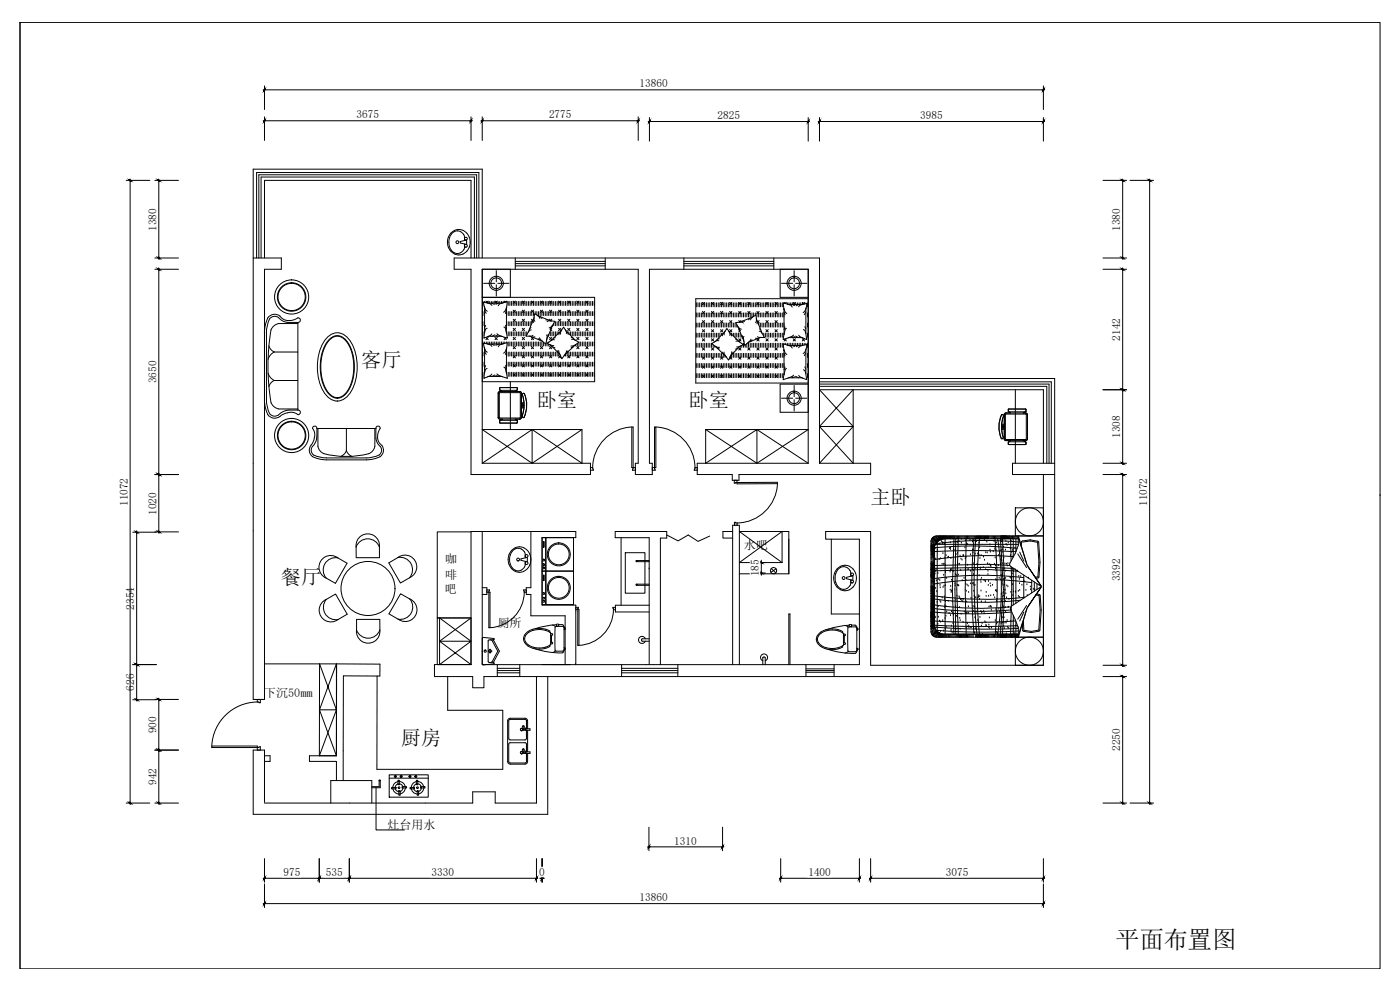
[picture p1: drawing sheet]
<svg xmlns="http://www.w3.org/2000/svg" width="1189mm" height="841mm" viewBox="0 0 1189 841" stroke-linecap="round" stroke-linejoin="round" font-family="sans-serif">
<defs><g id="words">
<text font-size="20.5" x="947" y="804">平面布置图</text>
<g font-size="17.1">
<text x="307" y="312">客厅</text>
<text x="456" y="346">卧室</text>
<text x="585" y="346">卧室</text>
<text x="739" y="428">主卧</text>
<text x="239" y="496">餐厅</text>
<text x="341" y="633">厨房</text>
</g>
<g font-size="10.2">
<text x="632" y="466">水吧</text>
<text x="378" y="478">咖</text>
<text x="378" y="491">啡</text>
<text x="378" y="503">吧</text>
<text x="422" y="532">厕所</text>
<text x="224" y="592">下沉50mm</text>
<text x="329" y="703">灶台用水</text>
</g>
<g font-size="9.6">
<text x="543" y="74">13860</text>
<text x="303" y="100">3675</text>
<text x="466" y="100">2775</text>
<text x="609" y="101">2825</text>
<text x="781" y="101">3985</text>
<text x="133" y="196" transform="rotate(-90 133 196)">1380</text>
<text x="951" y="196" transform="rotate(-90 951 196)">1380</text>
<text x="951" y="289" transform="rotate(-90 951 289)">2142</text>
<text x="133" y="325" transform="rotate(-90 133 325)">3650</text>
<text x="951" y="372" transform="rotate(-90 951 372)">1308</text>
<text x="109" y="430" transform="rotate(-90 109 430)">11072</text>
<text x="974" y="430" transform="rotate(-90 974 430)">11072</text>
<text x="133" y="437" transform="rotate(-90 133 437)">1020</text>
<text x="644" y="489" transform="rotate(-90 644 489)">185</text>
<text x="951" y="493" transform="rotate(-90 951 493)">3392</text>
<text x="114" y="517" transform="rotate(-90 114 517)">2354</text>
<text x="114" y="586" transform="rotate(-90 114 586)">626</text>
<text x="133" y="622" transform="rotate(-90 133 622)">900</text>
<text x="951" y="637" transform="rotate(-90 951 637)">2250</text>
<text x="133" y="666" transform="rotate(-90 133 666)">942</text>
<text x="572" y="717">1310</text>
<text x="241" y="743">975</text>
<text x="277" y="743">535</text>
<text x="367" y="743">3330</text>
<text x="458" y="743">0</text>
<text x="686" y="743">1400</text>
<text x="803" y="743">3075</text>
<text x="543" y="765">13860</text>
</g>
</g></defs>
<g fill="none" stroke="#000" stroke-width=".85">
<path d="M17 19h.1M17 19h1155v803h-1155zM17 19v803M225 73v20M226 76h659M886 73v20M225 99v20M400 99v20M410 99v20M542 99v20M551 100v20M686 100v20"/>
<path d="M696 100v20M886 100v20M226 102h173M411 102h130M553 103h132M697 103h188M107 153h20M111 154v527M132 153h20M135 154v64M937 153h20M953 154v64"/>
<path d="M960 153h20M976 154v527M383 199a6 6 0 0 1 7-3 6 6 0 0 1 4 5v3M383 199a10 10 0 0 0 5 16 6 6 0 0 0 6-5v-3M132 219h20M215 219h24v10h-14v365h-10zM215 219v-75h195v75M218 219v-73h189v73M220 219v-71h185v71M222 219v-69h181v69M225 219v-66h175v66M381 201a10 10 0 0 0 2 12 10 10 0 0 0 12 1 11 11 0 0 0 4-12 11 11 0 0 0-11-7 10 10 0 0 0-7 6"/>
<path d="M396 204l-5 1v1l5 1M396 204v3M438 219v10M514 219v10M581 219v10M657 219v10M937 219h20M132 229h20M135 229v173M421 230v9M433 229v23M438 224h76"/>
<path d="M438 226h76M438 222h76M581 224h76M581 226h76M581 222h76M662 229v23h24M674 230v9M937 229h20M953 229v101M410 252h95v72h-95M410 256v3M411 256l4 1h11l5-1-1 6v20l1 5-5-2h-11l-4 2v-5v-20z"/>
<path d="M411 240h9M411 260l2 3 1 1M412 256v1M413 256l1 1M413 256v1M414 257l3 1 1 1M414 256v1M415 256l-2 1M416 256v1M417 256v1M417 257l3 1M419 256v1"/>
<path d="M420 256v1M420 256l2 1M421 242v9M422 256v1M422 256l-1 1M423 240h9M423 256v1M423 257l-2 1M424 256v1M426 256v1M427 256v1l-3 1-1 2M428 256h1h1"/>
<path d="M429 256v1M430 256h.1M432 256v3M433 256v3M434 256v3M436 256l2 1M436 256v3M437 256v3M438 256l-2 1M439 256v3M440 256v3M442 256v3"/>
<path d="M443 256v3M443 256l2 1M444 256v3M445 256l-2 1M446 256v3M447 256v3M449 256v3M450 256v3M451 256l2 1M452 256v3M453 256v3M453 256l-2 1"/>
<path d="M454 256v3M456 256v3M457 256v3M459 256v3M459 256l2 1M460 256v3M461 256l-2 1M462 256v3M463 256v3M464 256v3M466 256v3M467 256l2 1"/>
<path d="M467 256v3M469 256l-2 1M469 256v3M470 256v3M472 256v3M473 256v3M474 256l2 1M474 256v3M476 256v3M476 256l-2 1M477 256v3M479 256v3"/>
<path d="M480 256v3M482 256v3M482 256l2 1M483 256v3M484 256l-2 1M485 256v3M486 256v3M487 256v3M489 256v3M490 256l2 1M490 256v3M492 256v3"/>
<path d="M492 256l-2 1M493 256v3M495 256v3M496 256v3M497 256v3M497 256l2 1M499 256v3M499 256l-2 1M500 256v3M502 256v3M503 256v3M505 256v3"/>
<path d="M591 257v3M593 257v3M594 257v3M596 257v3M596 257l2 2M597 257v3M598 257l-2 2M598 257v3M600 257v3M601 257v3M603 257v3M604 257v3"/>
<path d="M604 257l2 2M606 257v3M606 257l-2 2M607 257v3M608 257v3M610 257v3M611 257v3M612 257l2 2M613 257v3M614 257l-2 2M614 257v3M616 257v3"/>
<path d="M617 257v3M619 257v3M620 257l2 2M620 257v3M621 257v3M622 257l-2 2M623 257v3M624 257v3M626 257v3M627 257v3M627 257l2 2M628 257v3"/>
<path d="M629 257l-2 2M630 257v3M631 257v3M633 257v3M634 257v3M635 257l2 2M636 257v3M637 257l-2 2M637 257v3M639 257v3M640 257v3M641 257v3"/>
<path d="M643 257l2 2M643 257v3M644 257v3M645 257l-2 2M646 257v3M647 257v3M649 257v3M650 257v3M650 257l2 2M651 257v3M652 257l-2 2M653 257v3"/>
<path d="M654 257v3M656 257v3M657 257v3M658 257l2 2M659 257v3M660 257v3M660 257l-2 2M661 257v3M663 257v3M664 240h9M664 257v3M665 257l5 1h11h4l-1 5v20l1 5-4-1h-11l-5 1 1-5v-20z"/>
<path d="M666 257h.1M666 257l1 1 1-1M667 257v1M669 257v1l3 1 1 2M670 257v1M671 257v1M673 258l2 1M673 257v1M674 257l1 1M674 257v1M674 242v9M675 257l-1 1"/>
<path d="M676 240h9M676 257v1M677 257v1M678 258l-2 2M679 257v1M680 257v1M681 257l2 1M681 257v1M682 258l-3 1-1 1M683 257v1M683 257l-1 1M684 257v1"/>
<path d="M686 257v3M686 253h-95v72h95M410 264v4M410 273v3M411 264l2 2M412 276l-1 2M414 279h-2l-1 3M428 277l1 1 1 5M429 276l1 3M430 264l-1 2M430 264v4M430 273v3"/>
<path d="M430 260l-1 4-1 1M432 264v4M432 273v3M433 264v4M433 273v3M434 264v4M434 273v3M436 279l2 2M436 271l2 2M436 263l2 2M436 264v4M436 273v3"/>
<path d="M437 264v4M437 273v3M438 279l-2 2M438 271l-2 2M438 263l-2 2M439 264v4M439 273v3M440 264v4M440 273v3M442 264v4M442 273v3M443 264v4"/>
<path d="M443 273v3M443 279l2 2M443 271l2 2M443 263l2 2M444 264v4M444 273v3M445 279l-2 2M445 271l-2 2M445 263l-2 2M446 264v4M446 273v3M447 264v4"/>
<path d="M447 273v3M449 264v4M449 273v3M450 264v4M450 273v3M451 278l-1 1M451 280h-1l-1 2M451 271l1 1M451 263l2 2M452 264v4M452 273v1M453 272v2"/>
<path d="M453 271l-2 2M453 264v4M453 263l-2 2M454 269v3v1M454 266l3 2 11 4 3 1-7 15-1 4-3-3-10-4h-3l6-15zM454 264v2M456 264v3M456 268l2 1v1M457 264v4M459 264v4M459 269l1 1M459 263l2 2"/>
<path d="M460 264v4M461 263l-2 2M462 264v4M463 264v4M464 264v4M465 271l-1 1M466 264v4M467 271l1 1M467 263l2 2M467 264v4M468 280l1 1M468 272h-2l-1 1"/>
<path d="M468 278l-1 1M469 279h-1M469 271l-2 1M469 263l-2 2M469 264v4M469 276l-1 2h-2M470 264v4M470 274v2M472 264v4M472 273v3M473 264v4M473 273v3"/>
<path d="M474 279l2 2M474 271l2 2M474 263l2 2M474 264v4M474 273v3M476 264v4M476 273v3M476 279l-2 2M476 271l-2 2M476 263l-2 2M477 280l-1 2v2M477 264v4"/>
<path d="M477 273v3M479 264v4M479 273v3M480 280l1 2v1M480 264v4M480 273v3M482 264v4M482 273v3M482 279l2 2M482 271l2 2M482 263l2 2M483 264v4"/>
<path d="M483 273v3M484 279l-2 2M484 271l-2 2M484 263l-2 2M485 264v4M485 273v3M486 264v4M486 273v3M487 264v4M487 273v3M489 264v4M489 273v3"/>
<path d="M490 279l2 2M490 271l2 2M490 263l2 2M490 264v4M490 273v3M492 264v4M492 273v3M492 279l-2 2M492 271l-2 2M492 263l-2 2M493 264v4M493 273v3"/>
<path d="M495 264v4M495 273v3M496 264v4M496 273v3M497 264v4M497 273v3M497 279l2 2M497 271l2 2M497 263l2 2M499 264v4M499 273v3M499 279l-2 2"/>
<path d="M499 271l-2 2M499 263l-2 2M500 264v4M500 273v3M502 264v4M502 273v3M503 264v4M503 273v3M505 264v4M505 273v3M591 266v3M591 274v4"/>
<path d="M593 266v3M593 274v4M594 266v3M594 274v4M596 266v3M596 274v4M596 272l2 2v4M596 280l2 2M596 264l2 2M597 266v3M597 274v4M598 280l-2 2"/>
<path d="M598 272l-2 2M598 264l-2 2M598 266v3M600 266v3M600 274v4M601 266v3M601 274v4M603 266v3M603 274v4M604 266v3M604 280l2 2M604 272l2 2"/>
<path d="M604 264l2 2M606 266v3M606 274v4M606 272l-2 2v4M606 280l-2 2M606 264l-2 2M607 266v3M607 274v4M608 266v3M608 274v4M610 266v3M610 274v4"/>
<path d="M611 266v3M611 274v4M612 280l2 2M612 272l2 2M612 264l2 2M613 266v3M613 274v4M614 280l-2 2M614 272l-2 2M614 264l-2 2M614 266v3M614 274v4"/>
<path d="M616 266v3M616 274v4M617 266v3M617 274v4M619 266v3M619 274v4M620 280l2 2M620 272l2 2M620 264l2 2M620 266v3M620 274v4M621 266v3"/>
<path d="M621 274v4M622 280l-2 2M622 272l-2 2M622 264l-2 2M623 266v3M623 274v4M624 266v3M624 274v4M625 274l3-1 11-4 3-2 1 4 6 15h-3l-11 5-3 2v-4zM626 266v3M626 276v2M626 277l2 2h2"/>
<path d="M627 266v3M627 280h1M627 272l2 1M627 264l2 2M627 279l2 2M628 273h2l1 1M628 266v3M629 272l-1 1M629 264l-2 2M630 266v3M630 273h2M631 266v3"/>
<path d="M633 266v3M634 266v3M635 264l2 2M636 266v3M637 264l-2 2M637 270l-1 1M637 266v3M639 266v3M640 269l-2 1-1 1M640 266v2M641 266v2M642 270v3v1"/>
<path d="M643 264l2 2M643 266v3M643 272l2 2M643 273v2M644 266v3M644 274v2M645 272l-2 1M645 264l-2 2M645 279l1 1M646 266v3M646 274v4M647 266v3"/>
<path d="M647 274v4M649 266v3M649 274v4M650 266v3M650 274v4M650 280l2 2M650 272l2 2M650 264l2 2M651 266v3M651 274v4M652 280l-2 2M652 272l-2 2"/>
<path d="M652 264l-2 2M653 266v3M653 274v4M654 266v3M654 274v4M656 266v3M656 274v4M657 266v3M657 274v4M658 272l2 2v4M658 280l2 2M658 264l2 2"/>
<path d="M659 266v3M659 274v4M660 266v3M660 280l-2 2M660 272l-2 2M660 264l-2 2M661 266v3M661 274v4M663 266v3M663 274v4M664 266v3M664 274v4"/>
<path d="M666 262l1 3 1 1M666 266v3M666 274v4M666 265l1 2M667 277l-1 3M668 279h-1l-1 5M682 280h2v3M683 277l1 2M684 265l-1 2M685 261l-2 3-1 1M686 266v3M686 274v4"/>
<path d="M410 282v3M410 290v4M410 299v3M411 291l4 1h11l5-1-1 5v20l1 5-5-2h-11l-4 2v-5v-20zM411 295l2 3 1 1M411 298l2 3M412 290v1M413 286l2 2M413 290v2M414 292l3 1 1 1M414 290v2M415 286l-2 2"/>
<path d="M416 290v2M417 290v2M417 292l3 1M418 283l-1 2-3 1M419 290v2M420 290v2M420 284l-2 1M420 286l2 2M421 285h2M422 290v2M422 283l1 1 4 2M422 286l-2 2"/>
<path d="M423 290v2M423 292l-2 1M424 290v2M426 290v2M427 290v2l-3 1-1 1M428 286l2 2M429 290v1M430 287l-2 1M430 299l-1 2M430 282v1M430 290v1M430 299v3"/>
<path d="M430 295l-1 4-1 1M432 282v3M432 290v4M432 299v3M433 282v3M433 290v4M433 299v3M434 282v3M434 290v4M434 299v3M436 294l2 2M436 286l2 2"/>
<path d="M436 282v3M436 290v4M436 299v3M437 282v3M437 290v4M437 299v3M438 294l-2 2M438 286l-2 2M439 282v3M439 290v4M439 299v3M440 282v3"/>
<path d="M440 290v4M440 299v3M442 282v3M442 290v4M442 299v3M443 282v3M443 290v4M443 299v3M443 294l2 2M443 286l2 2M444 282v3M444 290v4"/>
<path d="M444 299v3M445 294l-2 2M445 286l-2 2M446 282v3M446 290v4M446 299v3M447 282v2M447 290v4M447 299v3M449 290v4M449 299v3M450 290v4"/>
<path d="M450 299v3M451 294l2 2M451 286l2 2M452 290v4M452 299v3M453 285h-4M453 290v4M453 299v3M453 286l-2 2M453 294l-2 2M454 286h-2M454 290v4"/>
<path d="M454 299v3M456 290v4M456 299v3M457 287l1 2M457 290v4M457 299v3M458 287l3 3M459 290v4M459 299v3M459 294l2 2M460 290v4M460 299v3"/>
<path d="M461 294l-2 2M462 290v4M462 299v3M463 292v2M463 299v3M464 284l1 1-1 4M464 290v4M464 299v3M465 292l11-11 3-3 2 3 7 8 4 1-12 11-3 3-2-3-7-8zM465 284v2M466 284v1M466 290v1"/>
<path d="M466 292v2M466 299v3M467 294l2 2M467 286l2 2M467 293h3M467 282v3M467 293v1M467 299v3M469 294l-2 2M469 286l-2 2M469 282v3M469 299v3"/>
<path d="M469 294l2 1M470 282v3M470 299v3M471 288h-1l-2 1M472 287h-2M472 282v3M472 299v3M473 282v2M473 299v3M473 298l1 1M474 282v1M474 297l2 4"/>
<path d="M474 300v2M475 282v2M481 298v1l-2 3M482 282h.1M482 299v3M482 282l1 2M482 298l-1 1M483 282v1M483 299v3M485 282v3M485 299v3M485 286l2 1"/>
<path d="M485 288h2l2 1M486 282v3M486 299v3M487 294l-2 1M487 282v3M487 299v3M489 293l-3 1h-1M489 282v3M489 293v1M489 299v3M490 294l2 2M490 286l2 2"/>
<path d="M490 282v3M490 291v3M490 299v3M492 282v3M492 290v4M492 299v3M492 294l-2 2M492 286l-2 2M493 282v3M493 290v4M493 299v3M495 282v3"/>
<path d="M495 290v4M495 299v3M496 282v3M496 290v4M496 299v3M497 282v3M497 290v4M497 299v3M497 294l2 2M497 286l2 2M499 282v3M499 290v4"/>
<path d="M499 299v3M499 294l-2 2M499 286l-2 2M500 282v3M500 290v4M500 299v3M502 282v3M502 290v4M502 299v3M503 282v3M503 290v4M503 299v3"/>
<path d="M505 282v3M505 290v4M505 299v3M591 283v3M591 291v4M591 300v3M593 283v3M593 291v4M593 300v3M594 283v3M594 291v4M594 300v3"/>
<path d="M596 283v3M596 291v4M596 300v3M596 295l2 2M596 287l2 2M597 283v3M597 291v4M597 300v3M598 295l-2 2M598 287l-2 2M598 283v3M598 291v4"/>
<path d="M598 300v3M600 283v3M600 291v4M600 300v3M601 283v3M601 291v4M601 300v3M603 283v3M603 291v4M603 300v3M604 283v3M604 291v4"/>
<path d="M604 300v3M604 295l2 2M604 287l2 2M604 292l3-2 8-8 2-3 3 3 11 11-3 1-8 8-1 4-3-4zM606 283v3M606 293v2M606 300v3M606 295l-2 2M606 287l-2 2M607 283v3M607 294v1M607 300v3"/>
<path d="M607 294l3 1h1M608 283v3M608 300v3M609 295l2 1M610 283v3M610 300v3M610 289h-1l-2 1M611 287l-2 1M611 283v3M611 300v3M613 283v1M613 300v3"/>
<path d="M614 299v2M614 283l-1 2M614 283h.1M615 299v1l2 3M616 281l-1 3M619 281l1 3v1M621 283v2M621 283v1M621 299l-1 4M623 299l-1 1M623 283v2M623 300v3"/>
<path d="M624 283v3M624 300v3M624 288h2M625 290l1-1 2 1M626 283v3M626 300v3M627 296h-2M627 283v3M627 300v3M627 295l2 2M627 287l2 2M628 281l-1 1"/>
<path d="M628 283v3M628 294v1M628 300v3M629 294h-3M629 295l-2 2M629 287l-2 2M630 285v1M630 291v1M630 293v2M630 300v3M630 285l1 2M631 291v4"/>
<path d="M631 300v3M632 285l-1 1 1 4M633 293v2M633 300v3M634 292v3M634 300v3M635 295l2 2M636 291v4M636 300v3M637 295l-2 2M637 291v4M637 300v3"/>
<path d="M638 288l-3 3M639 291v4M639 300v3M639 289l-2 1M640 291v4M640 300v3M641 291v4M641 300v3M642 287h2M643 295l2 2M643 291v4M643 300v3"/>
<path d="M643 288l2 1M643 286h4M644 291v4M644 300v3M645 295l-2 2M645 287l-2 2M645 281h1l1 2M646 291v4M646 300v3M647 291v4M647 300v3M649 283v2"/>
<path d="M649 291v4M649 300v3M650 283v3M650 291v4M650 300v3M650 295l2 2M650 287l2 2M651 283v3M651 291v4M651 300v3M652 295l-2 2M652 287l-2 2"/>
<path d="M653 283v3M653 291v4M653 300v3M654 283v3M654 291v4M654 300v3M656 283v3M656 291v4M656 300v3M657 283v3M657 291v4M657 300v3"/>
<path d="M658 295l2 2M658 287l2 2M659 283v3M659 291v4M659 300v3M660 283v3M660 291v4M660 300v3M660 295l-2 2M660 287l-2 2M661 283v3M661 291v4"/>
<path d="M661 300v3M663 283v3M663 291v4M663 300v3M664 283v3M664 291v4M664 300v3M665 292l5 1h11l4-1-1 5v20l1 5-4-1h-11l-5 1 1-5v-19zM666 296l1 4 1 1M666 283v1M666 291v1M666 300v3"/>
<path d="M666 300l1 2M666 288l2 1M667 291v1M668 287l-2 2M669 291v2l3 1 1 1M670 291v2M671 291v2M673 293l2 1M673 291v2M674 287l1 2M674 284l-5 3M674 291v2"/>
<path d="M675 286l-2 1M675 287l-1 2M676 285l2 2M676 291v2M677 291v2M678 284l1 2 3 1M678 293l-2 1M679 291v2M680 291v2M681 287l2 2M681 291v2M682 293l-3 1-1 1"/>
<path d="M683 291v2M683 287l-2 2M684 291v2M684 300l-1 2M685 296l-2 3-1 1M686 283v3M686 291v4M686 300v3M410 307v4M410 316v3M412 310l-1 2M414 313h-2l-1 3"/>
<path d="M418 317l-1 2-3 1M420 318l-2 1M421 319h2M422 317l1 1 4 2M428 312h1l1 5M429 310l1 3M430 307v4M430 316v1M432 307v4M432 316v3M433 307v4M433 316v3"/>
<path d="M434 307v4M434 316v3M436 317l2 2M436 309l2 2M436 302l2 2M436 307v4M436 316v3M437 307v4M437 316v3M438 317l-2 2M438 309l-2 2M438 302l-2 2"/>
<path d="M439 307v4M439 316v3M440 307v4M440 316v3M442 307v4M442 316v3M443 307v4M443 316v3M443 317l2 2M443 309l2 2M443 302l2 2M444 307v4"/>
<path d="M444 316v3M445 317l-2 2M445 309l-2 2M445 302l-2 2M446 307v4M446 316v3M447 307v4M447 316v3M449 307v4M449 316v3M450 307v4M450 316v3"/>
<path d="M451 317l2 2M451 309l2 2M451 302l2 2M452 307v4M452 316v3M453 307v4M453 316v3M453 317l-2 2M453 309l-2 2M453 302l-2 2M454 307v4M454 316v3"/>
<path d="M456 307v4M456 316v3M457 307v4M457 316v3M459 307v4M459 316v3M459 317l2 2M459 309l2 2M459 302l2 2M460 307v4M460 316v3M461 317l-2 2"/>
<path d="M461 309l-2 2M461 302l-2 2M462 307v4M462 316v3M463 307v4M463 316v3M464 307v4M464 316v3M466 307v4M466 316v3M467 317l2 2M467 309l2 2"/>
<path d="M467 302l2 2M467 307v4M467 316v3M469 317l-2 2M469 309l-2 2M469 302l-2 2M469 307v4M469 316v3M470 307v4M470 316v3M472 307v4M472 316v3"/>
<path d="M473 307v4M473 316v3M474 317l2 2M474 309l2 2M474 302l2 2M474 307v4M474 316v3M476 302h.1M476 307v4M476 316v3M476 302l-2 2M476 317l-2 2"/>
<path d="M476 309l-2 2M477 307v4M477 316v3M479 307v4M479 316v3M480 301v1M480 307v4M480 316v3M482 307v4M482 316v3M482 317l2 2M482 309l2 2"/>
<path d="M482 302l2 2M483 307v4M483 316v3M484 317l-2 2M484 309l-2 2M484 302l-2 2M485 307v4M485 316v3M486 307v4M486 316v3M487 307v4M487 316v3"/>
<path d="M489 307v4M489 316v3M490 317l2 2M490 309l2 2M490 302l2 2M490 307v4M490 316v3M492 307v4M492 316v3M492 317l-2 2M492 309l-2 2M492 302l-2 2"/>
<path d="M493 307v4M493 316v3M495 307v4M495 316v3M496 307v4M496 316v3M497 307v4M497 316v3M497 317l2 2M497 309l2 2M497 302l2 2M499 307v4"/>
<path d="M499 316v3M499 317l-2 2M499 309l-2 2M499 302l-2 2M500 307v4M500 316v3M502 307v4M502 316v3M503 307v4M503 316v3M505 307v4M505 316v3"/>
<path d="M591 308v4M591 317v4M593 308v4M593 317v4M594 308v4M594 317v4M596 308v4M596 317v4M596 318l2 2M596 311l2 2M596 303l2 2M597 308v4"/>
<path d="M597 317v4M598 318l-2 2M598 311l-2 2M598 303l-2 2M598 308v4M598 317v4M600 308v4M600 317v4M601 308v4M601 317v4M603 308v4M603 317v4"/>
<path d="M604 308v4M604 317v4M604 318l2 2M604 311l2 2M604 303l2 2M606 308v4M606 317v4M606 318l-2 2M606 311l-2 2M606 303l-2 2M607 308v4M607 317v4"/>
<path d="M608 308v4M608 317v4M610 308v4M610 317v4M611 308v4M611 317v4M612 318l2 2M612 311l2 2M612 303l2 2M613 308v4M613 317v4M614 318l-2 2"/>
<path d="M614 311l-2 2M614 303l-2 2M614 300v3M614 308v4M614 317v4M616 302v1M616 308v4M616 317v4M617 308v4M617 317v4M619 308v4M619 317v4"/>
<path d="M620 318l2 2M620 311l2 2M620 303l2 2M620 303h.1M620 308v4M620 317v4M621 301v2M621 308v4M621 317v4M622 318l-2 2M622 311l-2 2M622 303l-2 2"/>
<path d="M623 308v4M623 317v4M624 308v4M624 317v4M626 308v4M626 317v4M627 308v4M627 317v4M627 318l2 2M627 311l2 2M627 303l2 2M628 308v4"/>
<path d="M628 317v4M629 318l-2 2M629 311l-2 2M629 303l-2 2M630 308v4M630 317v4M631 308v4M631 317v4M633 308v4M633 317v4M634 308v4M634 317v4"/>
<path d="M635 318l2 2M635 311l2 2M635 303l2 2M636 308v4M636 317v4M637 318l-2 2M637 311l-2 2M637 303l-2 2M637 308v4M637 317v4M639 308v4M639 317v4"/>
<path d="M640 308v4M640 317v4M641 308v4M641 317v4M643 318l2 2M643 311l2 2M643 303l2 2M643 308v4M643 317v4M644 308v4M644 317v4M645 318l-2 2"/>
<path d="M645 311l-2 2M645 303l-2 2M646 308v4M646 317v4M647 308v4M647 317v4M649 308v4M649 317v4M650 308v4M650 317v4M650 318l2 2M650 311l2 2"/>
<path d="M650 303l2 2M651 308v4M651 317v4M652 318l-2 2M652 311l-2 2M652 303l-2 2M653 308v4M653 317v4M654 308v4M654 317v4M656 308v4M656 317v4"/>
<path d="M657 308v4M657 317v4M658 318l2 2M658 311l2 2M658 303l2 2M659 308v4M659 317v4M660 308v4M660 317v4M660 318l-2 2M660 311l-2 2M660 303l-2 2"/>
<path d="M661 308v4M661 317v4M663 308v4M663 317v4M664 308v4M664 317v4M666 308v4M666 317v1M667 311l-1 3M668 313h-1l-1 5M674 318l-1 1-4 2M675 320l-2 1"/>
<path d="M676 319l2 2M678 319l1 1 3 1M682 314l2 1v2M683 311l1 2M686 308v4M686 317v4M433 324v41M664 338h9M674 327v10M674 339v10M676 338h9M686 326h-24v24h24"/>
<path d="M696 321h200v253h-485v10h-10v-10h-32v-10M696 326h195v67M696 324h197v69M696 328h193v65M862 331v62M937 331h20M953 332v60M452 365l42 28v-28h-84l42 28v-28l-42 28M494 365l-42 28M599 365v28l44-28v28zM599 365h87l-43 28M643 365l43 28"/>
<path d="M696 362l29 31v-62l-29 31h29l-29-31h190v62M725 362l-29 31M410 393h91v10h-101v-174h-14v-10h310v174M410 393v-164h132v164h-2v10h14v-10h-3v-164h135v164M686 393h-94v10h30v5h6v-5h111v-10h-43M896 393h-36v10h36M937 393h20M132 403h20M135 404v46M886 403v162h-147v-114h-38v7h29v106h-320v-113M937 403h20M953 404v160"/>
<path d="M862 431h24v24h-24zM1172 421h.1M113 452h20M116 453v110M132 451h20M400 451h-29v73h29l-27 20M451 451v48h-4v5h4v19h29v41M461 460h1v4h-1zM463 456v57M464 456v57M487 456v57h-27M527 456v58"/>
<path d="M566 454l10 5 8-5 9 5 10-4M622 451h-8v6h8M706 458v63h24M791 460v76M791 460l3 2M791 459l4 3M791 458l4 3M791 457l4 4M792 457l4 3M792 456l4 4-4-4M793 456l3 4M794 455l2 4"/>
<path d="M795 455a5 5 0 0 0-4 5M796 460v76M796 455l1 4M797 455v4M798 455v4M798 455v3M799 455v3M800 460h.1M800 455v3M800 455v2M801 455v2M802 455v2"/>
<path d="M803 455v86M803 455v2M804 455v2M805 455v2M806 455v2M807 455v2M808 455v2M809 455v2M810 455l-1 45 1 38M810 455v2M811 455v2M812 457l-1 43 1 38"/>
<path d="M812 455v2M813 455v2M813 460h.1M814 457l-2 43 2 38M814 455v2M814 460h.1M815 455v2M816 455v2M816 458h.1M817 455v2M818 455v2M819 455v2"/>
<path d="M820 455v2M820 459h.1M820 457v43v38M821 455v2M822 455v2M823 455v2M824 455v2M824 458h.1M825 455v2M826 460h.1M826 458h.1M826 455v2"/>
<path d="M827 457a441 441 0 0 0 0 81M827 455v2M828 455v2M829 457a449 449 0 0 0 1 81M829 460h.1M829 455v2M830 455v2M831 455v2M832 455a456 456 0 0 0 0 83M832 455v2M833 457h.1M833 455v2"/>
<path d="M834 455v2M835 455v2M836 455v2M836 458h.1M837 455v2M838 455v2M839 455v2M840 455v2M841 455v2M842 455v2M843 455v2M844 455v2"/>
<path d="M844 460h.1M845 455v2M845 457a470 470 0 0 1 0 81M846 455v2M847 457a263 263 0 0 1 0 81M847 455v2M848 455v2M849 455v2M850 457l2 43-2 41M850 455v2M850 458h.1M850 460h.1"/>
<path d="M851 455v2M851 455a427 427 0 0 1 0 86M852 455v2M853 455v2M854 455v2M854 460h.1M855 455v2M856 455v2M857 455v2M858 455v2M858 457l1 19M859 459h.1"/>
<path d="M859 455v2M860 455v2M860 457v16M861 455v2M862 455v2M863 455v13M864 455v2M865 456l7 23 12 18-12-17M865 456v7l-3 7-4 8M865 455v2M865 457h-62a10 10 0 0 0-10 10M865 455l7 24"/>
<path d="M865 460a318 318 0 0 0-70 1M867 460v4M881 459l1 1M881 459a20 20 0 0 0-13 0l-1 1M886 455h-91l2 4-3-4M287 473a10 10 0 0 0-15 3 10 10 0 0 0 5 15M287 473a11 11 0 0 0-11 6 11 11 0 0 0 1 12M287 473l8 5-10 17-8-4M302 464a11 11 0 0 1 10-7 11 11 0 0 1 10 7M302 464a10 10 0 0 1 10-11 10 10 0 0 1 10 11M302 464v9h20v-9M338 473a10 10 0 0 1 15 3 10 10 0 0 1-5 14 11 11 0 0 0 1-12 11 11 0 0 0-11-5z"/>
<path d="M338 473l-8 5 10 17 8-5M435 467a10 10 0 0 1 12 0 10 10 0 0 1 3 12 10 10 0 0 1-11 6 10 10 0 0 1-7-11l1-4zM446 473v-2a6 6 0 0 0-7-6 6 6 0 0 0-6 6 9 9 0 0 0 8 13h2l2-3 1-5M447 473l-5 1v1l5 2M448 473v4M531 469h17v34h-17zM551 476h-10v1h10M628 477l36-26v26zM646 477v9h4M646 475v1M664 477l-36-26h42v36h-42M791 462l3 1h-3h2"/>
<path d="M791 468h2h-2M791 461l3 2M791 465h2M791 463h2M791 464h2M791 466h2M791 467h2M791 469h2M791 471h2M791 470h2M791 479h2M791 478h2"/>
<path d="M791 473h2M791 472h2M791 474h2M791 476h2M791 477h2M791 480h2M792 468h1M792 470h1M792 469h1M792 478h1M792 472h1M792 475h1"/>
<path d="M793 464h-2h2M793 466h-2h2M793 467v62M794 468l39-1 30 1M794 463v69M794 465a351 351 0 0 1 69 0M794 462h.1M794 465h.1M794 462h71M795 475h.1M796 467h.1M798 475h.1"/>
<path d="M798 462h.1M799 474h.1M800 479h.1M800 461h.1M800 462h.1M801 470h.1M801 479h.1M802 461h.1M802 479h.1M802 462h.1M802 474h.1M803 480h.1"/>
<path d="M803 472h.1M805 473h.1M806 466h.1M807 461h.1M807 466h.1M807 465h.1M807 474h.1M811 460h.1M811 467h.1M811 472h.1M812 471h.1M813 470h.1"/>
<path d="M814 479h.1M815 479h.1M815 472h.1M816 475h.1M816 461h.1M817 475h.1M818 472h.1M819 465h.1M820 474h.1M820 473h.1M821 461h.1M822 462h.1"/>
<path d="M822 480h.1M824 471h.1M826 467h.1M826 469h.1M826 478h.1M828 470h.1M830 479h.1M830 470h.1M831 470h.1M831 461h.1M831 471h.1M832 465h.1"/>
<path d="M832 474h.1M833 472h.1M835 473h.1M836 475h.1M837 469h.1M838 460h.1M838 469h.1M839 478h.1M840 479h.1M841 462h.1M841 467h.1M841 469h.1"/>
<path d="M843 468h.1M845 479h.1M845 464h.1M845 466h.1M845 473h.1M846 467h.1M846 461h.1M848 471h.1M850 479h.1M850 475h.1M850 467h.1M850 473h.1"/>
<path d="M850 471h.1M851 476h.1M851 467h.1M851 469h.1M851 478h.1M852 467h.1M852 464h.1M852 474h.1M853 479h.1M854 467h.1M854 462h.1M855 479h.1"/>
<path d="M855 463h.1M856 478h.1M856 461h.1M858 480l-19-1-46 1M858 478l-1 1 1 2 26 17-25 16-1 2v1M858 466h.1M858 471h.1M859 469h.1M860 467h.1M860 473h.1M860 472a288 288 0 0 0-66 3M862 465h.1"/>
<path d="M864 470l8 12M866 469l3 7M868 460l7-1 6 1 1 17-1 13h-2M882 460l1 17-1 13-2 1M410 499h3v5h-3M460 485h27M461 488h1v5h-1zM551 483h.1M551 496h-10v1h10M646 487v1M655 483l4 3M659 483l-4 3"/>
<path d="M709 486a12 12 0 0 0 2 12M711 484a10 10 0 0 0 5 16 6 6 0 0 0 6-5v-3M714 481l4-1 3 1M714 481l-3 2-2 3M719 482a6 6 0 0 0-8 2M719 482l3 3v4M721 481a11 11 0 0 1 6 12 11 11 0 0 1-11 8l-3-1-2-2M724 489l-5 1v1l5 1M724 489v3M791 482h2h-2M791 497h2M791 496h2"/>
<path d="M791 498h2M791 499h2M791 500h2M791 495h2M791 489h2M791 491h2M791 490h2M791 492h2M791 493h2M791 494h2M791 482h2M791 481h2"/>
<path d="M791 483h2M791 484h2M791 485h2M791 486h2M791 487h2M791 488h2M792 499h1M792 489h1M792 492h1M792 491h1M792 481h1M792 483h1"/>
<path d="M792 485h1M792 487h1M792 482h1M793 488h.1M793 482l46-1 22 1M793 484l46-1 25 2M794 487h.1M794 485h.1M794 499h.1M795 484h.1M795 493h.1M796 496h.1"/>
<path d="M796 487h.1M797 492h.1M798 493h.1M798 497h.1M798 499h.1M801 499h.1M801 488h.1M802 497h.1M803 497h.1M803 486h.1M804 491h.1M807 485h.1"/>
<path d="M807 484h.1M807 498h.1M808 483h.1M808 492h.1M809 485h.1M811 495h.1M811 497h.1M812 488h.1M813 497h.1M814 497h.1M814 488h.1M816 484h.1"/>
<path d="M817 493h.1M819 491h.1M820 484h.1M820 483h.1M820 496h.1M820 493h.1M821 497h.1M822 483h.1M822 497h.1M824 495h.1M824 485h.1M826 483h.1"/>
<path d="M826 495h.1M827 495h.1M827 488h.1M827 484h.1M827 497h.1M828 497h.1M829 483h.1M831 489h.1M832 483h.1M832 482h.1M833 492h.1M833 494h.1"/>
<path d="M834 491h.1M835 482h.1M836 492h.1M837 493h.1M837 494h.1M837 483h.1M839 488h.1M839 485h.1M839 497h.1M839 493h.1M841 495h.1M841 480h.1"/>
<path d="M841 498h.1M841 481h.1M843 497h.1M845 480h.1M845 483h.1M846 492h.1M846 484h.1M846 493h.1M848 480h.1M848 491h.1M850 492h.1M850 488h.1"/>
<path d="M851 493h.1M851 489h.1M851 495h.1M851 487h.1M852 497h.1M852 483h.1M852 492h.1M853 483h.1M853 497h.1M853 492h.1M854 485h.1M854 491h.1"/>
<path d="M855 497h.1M855 480h.1M856 498h.1M858 490h.1M859 491h.1M859 481v19l-1 38M860 487h.1M860 484h.1M860 496h.1M860 490h.1M860 485h.1M860 482v31"/>
<path d="M862 483h.1M863 484v28M864 485h.1M865 489h.1M866 492h.1M866 495h.1M867 489h.1M868 497h.1M869 493h.1M869 490a306 306 0 0 0-75 1M869 488v20M870 494h.1"/>
<path d="M872 496h.1M873 491h.1M875 498h.1M876 492v11M876 494a285 285 0 0 0-82 2M878 494v8M881 495v5M274 511l3-2a11 11 0 0 0-1 12 11 11 0 0 0 11 5 10 10 0 0 1-13-2 10 10 0 0 1 0-13zM277 509l8-5 10 17-8 5M340 504l8 4a10 10 0 0 1 5 15 10 10 0 0 1-15 2l-8-4zM348 508a11 11 0 0 1 1 12 11 11 0 0 1-11 5M551 514h-28v5h28"/>
<path d="M791 519h2h-2M791 520h2h-2M791 510h2M791 512h2M791 511h2M791 501h2M791 502h2M791 504h2M791 503h2M791 506h2M791 505h2M791 507h2"/>
<path d="M791 509h2M791 508h2M791 513h2M791 514h2M791 519h2M791 520h2M791 517h2M791 518h2M791 515h2M791 516h2M792 512h1h-2h2M792 511h1"/>
<path d="M792 512h1M792 503h1M792 502h1M792 504h1M792 505h1M792 509h1M792 507h1M792 513h1M792 519h1M792 516h1M792 515h1M793 506h.1"/>
<path d="M794 516a308 308 0 0 0 65 2M794 506a325 325 0 0 0 75 1M794 513a262 262 0 0 0 64 2M794 508a296 296 0 0 0 72 1M794 520a362 362 0 0 0 64 0M795 502h.1M796 511h.1M797 515h.1M798 510h.1M799 511h.1M800 507h.1M802 507h.1"/>
<path d="M802 509h.1M802 516h.1M802 514h.1M803 511h.1M803 515h.1M804 519h.1M805 510h.1M807 501h.1M808 503h.1M808 502h.1M808 519h.1M809 511h.1"/>
<path d="M812 515h.1M812 509h.1M813 506h.1M814 506h.1M815 516h.1M815 507h.1M816 509h.1M817 510h.1M817 509h.1M818 511h.1M818 509h.1M819 519h.1"/>
<path d="M821 502h.1M821 511h.1M822 515h.1M823 503h.1M825 508h.1M826 515h.1M827 519h.1M827 502h.1M827 506h.1M827 520h.1M828 515h.1M828 507h.1"/>
<path d="M829 520h.1M830 507h.1M831 507h.1M831 506h.1M832 509h.1M832 506h.1M833 519h.1M833 502h.1M833 511h.1M834 519h.1M834 520h.1M835 519h.1"/>
<path d="M837 511h.1M837 506h.1M837 503h.1M840 506h.1M840 515h.1M841 515h.1M841 506h.1M842 515h.1M842 518h.1M844 505h.1M845 507h.1M845 501h.1"/>
<path d="M846 517h.1M846 501h.1M846 510h.1M846 502h.1M846 520h.1M847 519h.1M847 509h.1M848 517h.1M849 519h.1M850 516h.1M850 504h.1M850 510h.1"/>
<path d="M851 507h.1M851 511h.1M851 515h.1M852 504h.1M852 506h.1M852 503h.1M852 515h.1M853 501h.1M854 510h.1M854 516h.1M854 520h.1M854 504h.1"/>
<path d="M855 507h.1M856 516h.1M856 515h.1M857 509h.1M858 517l7 16v7M858 503h.1M859 519h.1M860 505h.1M861 502h.1M862 502h.1M862 503h.1M865 502h.1"/>
<path d="M865 506h.1M866 507h.1M866 501h.1M869 519l-3 8M870 507h.1M871 501h.1M872 514l-8 11M872 517l-7 24v-1M872 516l12-18-12 19-7 23M872 505h.1M875 501h.1M878 500h.1"/>
<path d="M879 501h.1M880 505h2l1 13-1 17-6 1-7-1v-8M880 504l3 1M883 505l1 13-1 17-1 1a21 21 0 0 1-13 0l-1-7M303 535a11 11 0 0 0 10 7 11 11 0 0 0 10-7 10 10 0 0 1-10 11 10 10 0 0 1-10-11zM303 535v-9h20v9M446 539l-1 3 1 3M463 534l4 1v2M463 534a16 16 0 0 0-18 5M467 537a16 16 0 0 0-21 2 7 7 0 0 0 6 10 18 18 0 0 0 15-1M467 537h1M468 538h1a.7 .7 0 0 1 0 1h-1"/>
<path d="M468 537v10M468 539v6M469 530l3 2M472 530l-9 1-9 3M473 531a1.1 1.1 0 0 1 0-1 1.1 1.1 0 0 1 1 0 1.1 1.1 0 0 1 0 1M473 531l1 1M473 531v1M474 530h2a2.4 2.4 0 0 1 3 3l-1-1M478 532h-6h-1v10v10l1 1h6M479 533v1M479 533v19l-1 1M479 533h1"/>
<path d="M479 534h1M701 534a8 8 0 0 0-7 12l3 3 4 2M701 534h6h5M712 534l4 2M716 536v1M716 537a16 16 0 0 0-22 4 9 9 0 0 0 10 9 17 17 0 0 0 12-2M716 537v1v9v1M716 538h1a.7 .7 0 0 1 1 1 .7 .7 0 0 1-1 1h-1M717 540v5M718 531l2 1M721 531l-10 1-8 2M721 532a1.1 1.1 0 0 1 0-2 1.1 1.1 0 0 1 2 0 1.1 1.1 0 0 1 0 2"/>
<path d="M721 532h2M721 532h.1M723 531h1a2.4 2.4 0 0 1 4 2l-1-1h-7v7v13l1 1h6l1-1M728 533v2M728 533v19M728 533h1v1h-1M791 536a5 5 0 0 0 4 5M791 521h2h-2M791 533h2h-2M791 521h2M791 530h2M791 531h2"/>
<path d="M791 532h2M791 525h2M791 526h2M791 527h2M791 528h2M791 529h2M791 522h2M791 523h2M791 524h2M792 533h1M792 530h1M792 532h1"/>
<path d="M792 526h1M792 528h1M792 529h1M792 533h2l-3 1M792 521h1M792 522h1M792 525h1M792 539l4-3-4 4M793 529a10 10 0 0 0 10 9h62M793 532l41 2 31-1M794 527l29 1 39-1M794 531l40 1 30-1"/>
<path d="M794 523h.1M794 533l-3 2M794 533l-3 3M794 524h.1M795 534l-4 3M795 535l-4 3M795 533h.1M796 535l-4 4M796 535a490 490 0 0 0 69 0M796 536l-3 4M796 521h.1M796 530h.1"/>
<path d="M796 536l-2 4M797 524h.1M797 537v4M797 537l-1 4M798 537v4M798 527h.1M799 537v4M799 528h.1M799 536h.1M799 538v3M800 538v3M800 538h65"/>
<path d="M801 527h.1M801 538v3M801 536h.1M802 538v3M803 525h.1M803 534h.1M803 523h.1M803 538v3M803 532h.1M804 538v3M805 538v3M806 521h.1"/>
<path d="M806 538v3M807 522h.1M807 538v3M808 536h.1M808 535h.1M808 531h.1M808 538v3M808 537h.1M809 520h.1M809 538v3M809 529h.1M810 522h.1"/>
<path d="M810 533h.1M810 538v3M811 538v3M812 534h.1M812 538v3M812 523h.1M813 524h.1M813 538v3M814 538v3M814 534h.1M815 538v3M815 525h.1"/>
<path d="M815 534h.1M815 527h.1M816 538v3M816 521h.1M817 538v3M818 538v3M818 528h.1M819 538v3M820 538v3M820 521h.1M821 533h.1M821 538v3"/>
<path d="M821 521h.1M821 520h.1M821 529h.1M822 538v3M822 532h.1M823 520h.1M823 538v3M823 531h.1M823 533h.1M824 538v3M824 533h.1M825 533h.1"/>
<path d="M825 538v3M826 538v3M827 532h.1M828 537h.1M828 524h.1M828 534h.1M828 538v3M829 538v3M830 538v3M830 527h.1M831 538v3M832 538v3"/>
<path d="M832 524h.1M833 538v3M833 531h.1M834 538v3M834 529h.1M834 538h.1M835 538v3M836 521h.1M836 538v3M836 528h.1M837 538v3M837 529h.1"/>
<path d="M837 531h.1M838 531h.1M838 538v3M839 538v3M840 533h.1M840 530h.1M840 538v3M840 524h.1M840 534h.1M841 538v3M842 538v3M842 533h.1"/>
<path d="M843 538v3M844 538v3M845 538v3M845 527h.1M846 537h.1M846 530h.1M846 538v3M847 529h.1M847 537h.1M847 538h.1M847 538v3M848 538v3"/>
<path d="M849 538v3M850 533h.1M850 538v3M850 529h.1M851 521h.1M851 538v3M851 524h.1M852 529h.1M852 524h.1M852 538v3M852 531h.1M853 529h.1"/>
<path d="M853 524h.1M853 533h.1M853 538v3M854 538v3M854 528h.1M854 529h.1M855 538h.1M855 538v3M855 527h.1M856 532h.1M856 538v3M857 533h.1"/>
<path d="M857 538v3M858 538v3M858 527h.1M859 538v3M860 538v3M860 522v16M861 527h.1M861 524h.1M861 538v3M861 533h.1M861 538h.1M862 538v3"/>
<path d="M862 531h.1M863 527v14M863 538v3M864 538v3M865 533h.1M400 544l-27-20v40l27-20h-27l27 20M410 542l1-1 9 1-1 1 5 10-5 9M415 544v17M415 553h3M416 551v3M417 543l1 1 5 8M419 543h-4l-1 1"/>
<path d="M423 552v1M423 553l-5 8M445 545l3 3 5 2M453 550l5 1 5-1M454 551a61 61 0 0 0 24 3l1-2M467 549l-4 1M467 548v1M468 547l-1 1M468 545h1a.7 .7 0 0 1 0 1h-1M472 552l-3 2M479 550v1M479 551h1"/>
<path d="M479 550h1M545 544h6M545 543v1M545 542v1M545 542h6M548 542a3 3 0 0 0-5-1 3 3 0 0 0 0 4 3 3 0 0 0 5-1M648 558h2M648 558v6M650 558v6M701 551h6h5M703 551a62 62 0 0 0 24 3l1-2M716 549l-4 2"/>
<path d="M716 548v1M716 545h1a.7 .7 0 0 1 1 1 .7 .7 0 0 1-1 1h-1M720 553l-2 1M728 550v2M728 550h1v1h-1M794 541l3-5-2 5h91M862 541h24v24h-24zM113 564h20M116 565v28M225 563h46l15 39h-15l15-39M271 563h15v78h-15zM286 563l37 1v10"/>
<path d="M286 563v78M320 574v79h107v-50h-47v-29M323 574h-31l-1 88M369 564h31M371 564v-40h29v40M400 564v-113h89v5h-29v58h29v50M414 561l1 1h4M418 561l-1 1M419 562l1 1h-1l-8 1-1-1M422 564v10M422 569h19M422 571h19"/>
<path d="M422 567h19M441 564v10M456 574v108h-35v-10h-20v10h-176M460 564h24M465 574v117h-250v-54h10v44M489 564h.1M528 564v10M528 569h48M528 571h48M528 567h48M551 564v-108h-29v-5h44v6h-5v107M576 564v10"/>
<path d="M622 564v-118h6v118M648 561a3 3 0 0 1-2-5 3 3 0 0 1 5 0 3 3 0 0 1-1 5M670 564v-43h1v43M684 569h24M684 564v10M684 571h24M684 568h24M708 564v10M937 574h20M937 565h20M953 575v106M113 594h20"/>
<path d="M132 594h20M135 595v41M271 602l15 39M286 602l-15 39M445 616h-1v1M445 616l-1 1 2 2M445 616l2 3M445 618l-1 1 1 1h5v-2h-4M447 618v-6v-1h-14l-1 1v15l1 1h13l1-1v-7M448 618v-6l-1-2h-14l-2 1v35M448 620v18M132 637h20"/>
<path d="M135 638v43M445 636h-1M445 636h-1l2 3M445 636l2 2M445 638h-1l1 1h5v-1h-4M447 638v-6v-1h-14l-1 1v14M447 639v7M448 639v7M225 641h4v5h-4M286 641h-23v5h23v16M331 658h33v19h-33zM336 658v2z"/>
<path d="M341 658v2zM348 658v2zM353 658v2zM431 646l1 2 1 1 13-1 2-2M432 646l1 2h13l1-2M316 668h6v-6h1v7h-7M319 669v35h24M331 660h33M333 668h3v2h-3zM338 662h1v4h-1zM339 671h1v4h-1zM341 668h4v1h-4z"/>
<path d="M348 668h4v2h-4zM354 662h1v4h-1zM354 671h1v4h-1zM357 668h4v1h-4zM107 682h20M132 682h20M281 682v-20h35v20M937 682h20M960 682h20M551 702v20M552 719h61M614 702v20"/>
<path d="M225 729v20M271 729v20M297 729v20M456 729v20M460 729v20v-20M663 729v20M730 729v20M739 729v20M886 729v20M225 750v20M226 745h44M272 745h24"/>
<path d="M298 745h157M458 745h1M461 745h1M664 745h65M740 745h145M886 750v20M226 767h659"/>
<circle cx="388" cy="206" r="1.2"/>
<circle cx="396" cy="203" r="1.2"/>
<circle cx="396" cy="209" r="1.2"/>
<circle cx="421" cy="240" r="6"/>
<circle cx="421" cy="240" r="5"/>
<circle cx="674" cy="240" r="6"/>
<circle cx="674" cy="240" r="5"/>
<circle cx="674" cy="338" r="6"/>
<circle cx="674" cy="338" r="5"/>
<circle cx="874" cy="443" r="12"/>
<circle cx="440" cy="475" r="1.2"/>
<circle cx="447" cy="472" r="1.2"/>
<circle cx="447" cy="478" r="1.2"/>
<circle cx="462" cy="479" r=".8"/>
<circle cx="462" cy="475" r=".8"/>
<circle cx="475" cy="470" r="10"/>
<circle cx="475" cy="470" r="9"/>
<circle cx="541" cy="476" r=".5"/>
<circle cx="312" cy="499" r="23"/>
<circle cx="462" cy="482" r=".8"/>
<circle cx="475" cy="499" r="10"/>
<circle cx="475" cy="499" r="9"/>
<circle cx="541" cy="496" r=".5"/>
<circle cx="657" cy="484" r="2.6"/>
<circle cx="716" cy="491" r="1.2"/>
<circle cx="724" cy="494" r="1.2"/>
<circle cx="724" cy="488" r="1.2"/>
<circle cx="462" cy="510" r=".8"/>
<circle cx="462" cy="508" r=".8"/>
<circle cx="462" cy="504" r=".8"/>
<circle cx="412" cy="553" r="1"/>
<circle cx="416" cy="553" r="1.2"/>
<circle cx="874" cy="553" r="12"/>
<circle cx="443" cy="619" r="1.1"/>
<circle cx="443" cy="619" r=".9"/>
<circle cx="446" cy="619" r=".4"/>
<circle cx="443" cy="639" r="1.1"/>
<circle cx="443" cy="639" r=".9"/>
<circle cx="446" cy="639" r=".4"/>
<circle cx="336" cy="659" r=".9"/>
<circle cx="341" cy="659" r=".9"/>
<circle cx="348" cy="659" r=".9"/>
<circle cx="353" cy="659" r=".9"/>
<circle cx="322" cy="662" r=".5"/>
<circle cx="339" cy="669" r=".7"/>
<circle cx="339" cy="669" r="3"/>
<circle cx="339" cy="669" r="5"/>
<circle cx="355" cy="669" r=".7"/>
<circle cx="355" cy="669" r="3"/>
<circle cx="355" cy="669" r="5"/>
</g>
<!-- layer: WINDOW -->
<g fill="none" stroke="#000" stroke-width=".85">
<path d="M537 362h1v36h-1v1h3v-2h-3zM537 362a35 35 0 0 0-34 35M556 362h1v35h-3v2h2v-1zM557 362a35 35 0 0 1 33 35M501 397h2l1 2h-3zM590 397h2v2h-2zM624 408v2h1v-1h35v1l-34 1v-3zM660 410a35 35 0 0 1-34 34M624 443l2 1v2h-2zM413 501v2h3v30h-1v-31h1v-1zM445 501h2v2h-2zM445 503a30 30 0 0 1-29 30"/>
<path d="M489 515v2h3v31h-1v-32v-1zM520 515h3v2h-2zM521 517a31 31 0 0 1-29 31M218 596a39 39 0 0 0-38 37M218 594h3v2h-3zM180 633h38v4h3v-3h-1h-40z"/>
</g>
<!-- layer: c3 -->
<g fill="none" stroke="#000" stroke-width=".85">
<path d="M424 329h1h14M424 329l1 2M424 332l-1 1v21l1 2M424 333v1v20v1M424 332h17M424 333h17M425 331l2 1M425 331h14M439 331l-2 1M439 331v-2v2l-2 1h4M441 332l2 2v20l-2 2M441 333l1 1v21h-18"/>
<path d="M444 334h1a21 21 0 0 1 0 20h-2a32 32 0 0 0 1-20zM425 357l-1 2h1h14v-2M425 357h14M427 356l-2 1M437 356l2 1M441 356h-4l2 1M441 356h-17h3l-2 1M443 344h2M443 342v4M444 342v4M851 352l1 1a33 33 0 0 0 0 19h-1a22 22 0 0 1-1-19zM851 360v5"/>
<path d="M852 360v5M854 352h17v21h-17zM854 350l-1 2v21l1 1M854 350h17M857 349l-1-1 1-1h14v2M857 350h1h-4M857 350h14M857 349l1 1M871 349l-2 1M871 350h-2h2M871 350l1 2v21l-1 1h-17M851 362h2"/>
<path d="M854 374h4l-2 1v2M858 374l-1 1M871 375l-2-1 2 1M871 375v2h-14h-1M871 375h-14l-1 2"/>
</g>
<g fill="none" stroke="#000" stroke-width=".85">
<path d="M253 274a2 2 0 0 0 2-3 2 2 0 0 0-4 0 11 11 0 0 1-14-3 7 7 0 0 0-11 6l-1 7v58v7l2 6M253 275h-16a9 9 0 0 0-8 10 177 177 0 0 0 2 57 9 9 0 0 0 6 5h16M228 294l2 2 3 3M233 299a10 10 0 0 0-5 6M233 299h20M278 287a12 12 0 0 1 19 2 43 43 0 0 1-2 47 12 12 0 0 1-20-3 43 43 0 0 1 3-46zM279 288a9 9 0 0 1 16 2 40 40 0 0 1-2 45 9 9 0 0 1-15-3 40 40 0 0 1 1-44zM280 289a9 9 0 0 1 15 2 40 40 0 0 1-2 43 9 9 0 0 1-15-2 40 40 0 0 1 2-43zM228 317a10 10 0 0 0 5 6M233 323h20M233 323l-3 2-2 3M227 352a7 7 0 0 0 11 1"/>
<path d="M244 348h9v-74h-7a13 13 0 0 1-10-5 6 6 0 0 0-9 6l-1 7v58l1 7a6 6 0 0 0 9 5l3-2 5-2M253 348a1.9 1.9 0 0 1 2 3 2 2 0 0 1-4 0 14 14 0 0 0-13 2M265 364a12 12 0 0 1-1 14l-1 3v3l2 4M265 364a1.8 1.8 0 0 1 2-2 1.8 1.8 0 0 1 2 2M269 364h50v7a12 12 0 0 0 5 9 6 6 0 0 1-6 8l-7 1h-34l-7-1a6 6 0 0 1-6-4 6 6 0 0 1 3-7l2-5zM270 364v15a9 9 0 0 0 9 7 70 70 0 0 0 36-2l2-3 1-2v-15M294 364v18l2 3 3 2M321 372a11 11 0 0 0 4 7v5l-2 4M323 364a1.8 1.8 0 0 0-2-2 1.8 1.8 0 0 0-2 2M323 364l-2 4v4M265 388l6 1 5 1h35l7-1 5-1M294 382l-1 3-4 2"/>
<circle cx="248" cy="252" r="15"/>
<circle cx="248" cy="252" r="12"/>
<circle cx="248" cy="370" r="15"/>
<circle cx="248" cy="370" r="12"/>
</g>
<!-- layer: 0 -->
<g fill="none" stroke="#000" stroke-width=".85">
<path d="M223 76h3M885 76h2M223 102h3M399 102h2M408 102h3M541 102h2M550 103h3M685 103h2M695 103h2M885 103h2M111 152v2M135 152v2"/>
<path d="M953 152v2M976 152v2M135 218v2M953 218v2M135 227v3M953 227v3M953 330v2M953 392v2M135 402v2M953 402v2M116 451v2M135 450v2"/>
<path d="M646 476v2M646 485v2M116 563v2M953 563v3M953 573v2M116 593v2M135 592v3M135 635v3M111 680v3M135 680v3M953 680v3M976 680v3"/>
<path d="M550 719h2M612 719h3M223 745h3M270 745h2M296 745h2M454 745h3M459 745h2M662 745h2M729 745h2M738 745h2M885 745h2M223 767h3"/>
<path d="M885 767h2"/>
</g>
<g fill="#000" stroke="#000" stroke-width=".85">
<path d="M225 75l-1 2 1-1zM225 75l-1 2z"/>
<path d="M885 77h1v-2zM886 75l1 1-1 1z"/>
<path d="M225 102l-1 1 1-1zM225 102l-1 1z"/>
<path d="M399 103h1v-1zM400 102h1l-1 1z"/>
<path d="M410 102l-1 1 1-1zM410 102l-1 1z"/>
<path d="M541 103h1v-1zM542 102h1l-1 1z"/>
<path d="M552 102l-1 2 1-1zM552 102l-1 2z"/>
<path d="M686 104l1-2zM687 102v1l-1 1z"/>
<path d="M696 102l-1 2 2-1zM696 102l-1 2z"/>
<path d="M885 104h1v-2zM886 102l1 1-1 1z"/>
<path d="M110 153l1 1zM110 152l1 2-1-1z"/>
<path d="M134 153l1 1h1zM134 153v-1l2 2z"/>
<path d="M953 153l1 1zM953 153v-1l1 2z"/>
<path d="M975 153l2 1zM976 152l1 2-2-1z"/>
<path d="M134 219h2l-2-1zM134 219h2l-1 1z"/>
<path d="M953 219h1l-1-1zM953 219h1v1z"/>
<path d="M134 228l1 1h1zM134 228l2 1z"/>
<path d="M953 228l1 1zM953 228l1 1z"/>
<path d="M953 330l1 1-1-1zM953 330l1 1v1z"/>
<path d="M953 330l1 2v-1zM953 330l1 1z"/>
<path d="M953 393l1 1-1-2zM953 393l1 1z"/>
<path d="M134 402l2 1-2-1zM134 402l2 1-1 1z"/>
<path d="M134 402l1 2 1-1zM134 402l2 1z"/>
<path d="M953 402l1 2v-1zM953 402l1 1z"/>
<path d="M115 451l1 1h1zM116 451l1 1-2-1z"/>
<path d="M134 451l2 1-2-1zM134 451l2 1h-1z"/>
<path d="M646 477l1 1zM646 477l1 1z"/>
<path d="M646 486l1 1zM646 486v-1l1 2z"/>
<path d="M116 563l-1 1h2zM115 564h2l-1 1z"/>
<path d="M115 564l1 1 1-1zM116 563l1 1h-2z"/>
<path d="M953 564l1 1-1-1zM953 564l1 1z"/>
<path d="M953 574l1 1zM953 574v-1l1 2z"/>
<path d="M116 593h-1l2 1zM115 593l2 1-1 1z"/>
<path d="M134 593l1 1h1zM134 593l2 1z"/>
<path d="M134 636l2 1zM134 636l2 1h-1z"/>
<path d="M134 636l1 1h1zM134 636l2 1-2-1z"/>
<path d="M110 681l1 1zM110 681l1 1z"/>
<path d="M134 681l2 1-2-1zM134 681l2 1h-1z"/>
<path d="M953 681l1 1-1-1zM953 681l1 1z"/>
<path d="M976 681h-1l2 1zM975 681l2 1z"/>
<path d="M551 718v2l1-2zM551 718v2l-1-1z"/>
<path d="M613 719v1l1-2zM614 718l-1 2z"/>
<path d="M225 745l-1 1 1-1zM225 745l-1 1z"/>
<path d="M270 746h1v-1zM271 745h1l-1 1z"/>
<path d="M271 745v1l1-1zM271 745v1h-1z"/>
<path d="M297 745l-1 1zM297 745l-1 1z"/>
<path d="M297 745l-1 1 1-1zM297 745l-1 1z"/>
<path d="M455 746l1-1zM456 745l-1 1z"/>
<path d="M460 746l1-1zM461 745l-1 1z"/>
<path d="M461 745l-1 1 1-1zM461 745l-1 1z"/>
<path d="M663 745v1l1-1zM663 745v1h-1z"/>
<path d="M729 746l1-1zM730 745h1l-2 1z"/>
<path d="M740 745l-1 1 1-1zM740 745l-1 1h-1z"/>
<path d="M885 746h1v-1zM886 745h1l-1 1z"/>
<path d="M225 766l-1 2 1-2zM225 766l-1 2v-1z"/>
<path d="M885 767l1 1v-2zM886 766h1l-1 2z"/>
</g>
<g fill="#fff" stroke="#fff" stroke-width=".85">
<path d="M303 93v8l19-8zM303 101l19-8v8z"/>
<path d="M466 93v8l19-8zM466 101l19-8v8z"/>
<path d="M609 94v8l20-8zM609 102l20-8v8z"/>
<path d="M781 94v8l20-8zM781 102l20-8v8z"/>
<path d="M543 67v8l24-8zM543 75l24-8v8z"/>
<path d="M944 177v18h8zM944 177h8v18z"/>
<path d="M944 270v19h8zM944 270h8v19z"/>
<path d="M944 353v18h8zM944 353h8v18z"/>
<path d="M944 474v19h8zM944 474h8v19z"/>
<path d="M944 618v20h8zM944 618h8v20z"/>
<path d="M967 406v23h8zM967 406h8v23z"/>
<path d="M803 736v8l19-8zM803 744l19-8v8z"/>
<path d="M687 736v8l19-8zM687 744l19-8v8z"/>
<path d="M573 709v8l19-8zM573 717l19-8v8z"/>
<path d="M458 736v8l5-8zM463 736v8h-5z"/>
<path d="M366 736v8l20-8zM366 744l20-8v8z"/>
<path d="M277 736v8l14-8zM277 744l14-8v8z"/>
<path d="M241 736v8l14-8zM241 744l14-8v8z"/>
<path d="M543 758v8l24-8zM543 766l24-8v8z"/>
<path d="M125 652v14h9zM125 652h9v14z"/>
<path d="M125 608v14h9zM125 608h9v14z"/>
<path d="M107 572v14h8zM107 572h8v14z"/>
<path d="M107 498v20h8zM107 498h8v20z"/>
<path d="M125 418v18h9zM125 418h9v18z"/>
<path d="M125 306v19h9zM125 306h9v19z"/>
<path d="M125 177v18h9zM125 177h9v18z"/>
<path d="M101 406v23h8zM101 406h8v23z"/>
<path d="M637 475v14h8zM637 475h8v14z"/>
</g>
<use href="#words"/>
</svg>
